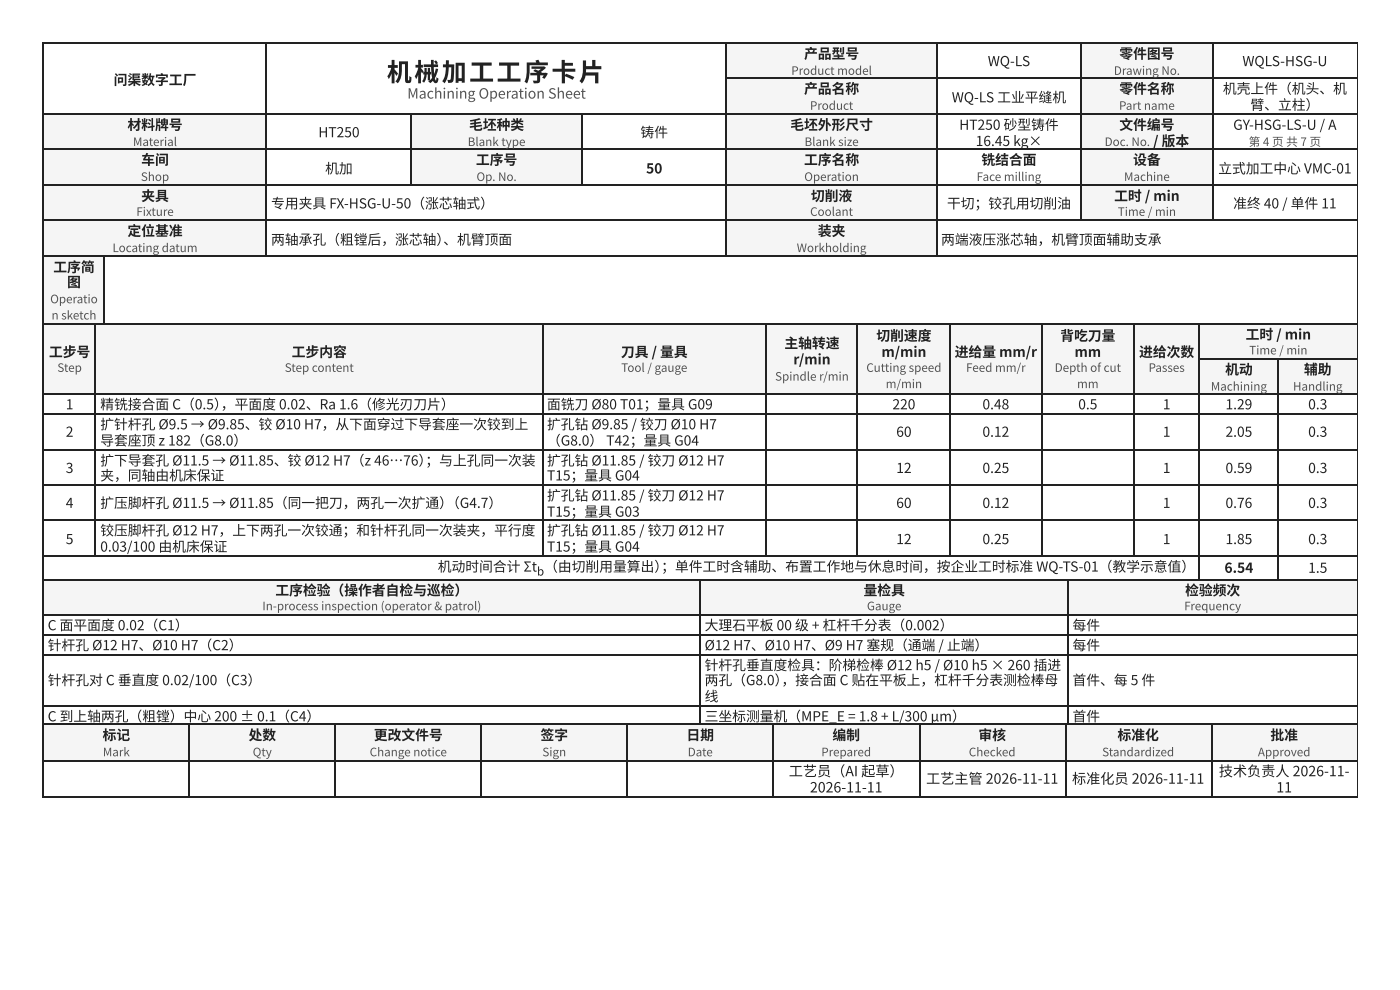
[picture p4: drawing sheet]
<svg xmlns="http://www.w3.org/2000/svg" width="297mm" height="210mm" viewBox="0 0 297 210" stroke-linecap="round" stroke-linejoin="round" font-family="sans-serif">
<defs><g id="words">
<text font-size="5.3" fill="#1d2327" x="82.1" y="17.2">机械加工 工 序卡片</text>
<text font-size="3" fill="#4a5560" x="86.4" y="20.9">Machining Operation Sheet</text>
<g font-size="3" fill="#1d2327">
<text x="167.3" y="164.6">工艺员（AI 起草）</text>
<text x="196.5" y="166.2">工艺主管 2026-11-11</text>
<text x="227.4" y="166.2">标准化员 2026-11-11</text>
<text x="258.6" y="164.6">技术负责人 2026-11-</text>
<text x="171.8" y="168">2026-11-11</text>
<text x="270.8" y="168">11</text>
</g>
<g font-size="2.9" fill="#1d2327">
<text x="24.1" y="18">问渠数字工厂</text>
<text x="170.6" y="12.4">产品型号</text>
<text x="209.6" y="14">WQ-LS</text>
<text x="237.5" y="12.4">零件图号</text>
<text x="263.6" y="14">WQLS-HSG-U</text>
<text x="170.6" y="19.8">产品名称</text>
<text x="201.9" y="21.7">WQ-LS 工业平缝机</text>
<text x="237.5" y="19.8">零件名称</text>
<text x="259.4" y="19.8">机壳上件（机头、机</text>
<text x="265.3" y="23.3">臂、立柱）</text>
<text x="27" y="27.5">材料牌号</text>
<text x="67.5" y="29.1">HT250</text>
<text x="99.5" y="27.5">毛坯种类</text>
<text x="135.9" y="29.1">铸件</text>
<text x="167.7" y="27.5">毛坯外形尺寸</text>
<text x="203.5" y="27.5">HT250 砂型铸件</text>
<text x="237.5" y="27.5">文件编号</text>
<text x="261.6" y="27.5">GY-HSG-LS-U / A</text>
<text x="30" y="34.9">车间</text>
<text x="101" y="34.9">工序号</text>
<text x="170.6" y="34.9">工序名称</text>
<text x="207" y="31">16.45 kg×</text>
<text x="208.2" y="34.9">铣结合面</text>
<text x="240.4" y="34.9">设备</text>
<text x="244.6" y="31">/ 版本</text>
<text x="69" y="36.8">机加</text>
<text x="137.1" y="36.8">50</text>
<text x="258.4" y="36.8">立式加工中心 VMC-01</text>
<text x="30" y="42.6">夹具</text>
<text x="57.5" y="44.2">专用夹具 FX-HSG-U-50（涨芯轴式）</text>
<text x="172" y="42.6">切削液</text>
<text x="200.9" y="44.2">干切；铰孔用切削油</text>
<text x="236.4" y="42.6">工时 / min</text>
<text x="261.6" y="44.2">准终 40 / 单件 11</text>
<text x="27" y="50">定位基准</text>
<text x="57.5" y="51.9">两轴承孔（粗镗后，涨芯轴）</text>
<text x="94" y="51.9">、机臂顶面</text>
<text x="173.5" y="50">装夹</text>
<text x="199.6" y="51.9">两端液压涨芯轴，机臂顶面辅助支承</text>
<text x="11.3" y="57.7">工序简</text>
<text x="14.2" y="60.9">图</text>
<text x="264.3" y="72">工时 / min</text>
<text x="10.4" y="75.7">工步号</text>
<text x="61.9" y="75.7">工步内容</text>
<text x="131.7" y="75.7">刀具 / 量具</text>
<text x="166.4" y="73.8">主轴转速</text>
<text x="168.3" y="77.3">r/min</text>
<text x="185.9" y="72.2">切削速度</text>
<text x="187" y="75.7">m/min</text>
<text x="202.5" y="75.7">进给量 mm/r</text>
<text x="224.9" y="72.2">背吃刀量</text>
<text x="228" y="75.7">mm</text>
<text x="241.7" y="75.7">进给次数</text>
<text x="259.9" y="79.4">机动</text>
<text x="276.6" y="79.4">辅助</text>
<text x="14" y="86.8">1</text>
<text x="21.3" y="86.8">精铣接合面 C（0.5）</text>
<text x="46.8" y="86.8">，平面度 0.02、Ra 1.6（修光刃刀片）</text>
<text x="116" y="86.8">面铣刀 Ø80 T01；量具 G09</text>
<text x="189.3" y="86.8">220</text>
<text x="208.4" y="86.8">0.48</text>
<text x="228.7" y="86.8">0.5</text>
<text x="246.7" y="86.8">1</text>
<text x="260" y="86.8">1.29</text>
<text x="277.5" y="86.8">0.3</text>
<text x="14" y="92.6">2</text>
<text x="21.3" y="91">扩针杆孔 Ø9.5 → Ø9.85、铰 Ø10 H7，从下面穿过下导套座一次铰到上</text>
<text x="21.3" y="94.5">导套座顶 z 182（G8.0）</text>
<text x="116" y="91">扩孔钻 Ø9.85 / 铰刀 Ø10 H7</text>
<text x="116" y="94.5">（G8.0） T42；量具 G04</text>
<text x="190.1" y="92.6">60</text>
<text x="208.4" y="92.6">0.12</text>
<text x="246.7" y="92.6">1</text>
<text x="260" y="92.6">2.05</text>
<text x="277.5" y="92.6">0.3</text>
<text x="14" y="100.3">3</text>
<text x="21.3" y="98.7">扩下导套孔 Ø11.5 → Ø11.85、铰 Ø12 H7（z 46…76）</text>
<text x="21.3" y="101.9">夹，同轴由机床保证</text>
<text x="90.2" y="98.7">；与上孔同一次装</text>
<text x="116" y="98.7">扩孔钻 Ø11.85 / 铰刀 Ø12 H7</text>
<text x="116" y="101.9">T15；量具 G04</text>
<text x="190.1" y="100.3">12</text>
<text x="208.4" y="100.3">0.25</text>
<text x="246.7" y="100.3">1</text>
<text x="260" y="100.3">0.59</text>
<text x="277.5" y="100.3">0.3</text>
<text x="14" y="107.7">4</text>
<text x="21.3" y="107.7">扩压脚杆孔 Ø11.5 → Ø11.85（同一把刀，两孔一次扩通）</text>
<text x="94.6" y="107.7">（G4.7）</text>
<text x="116" y="106.1">扩孔钻 Ø11.85 / 铰刀 Ø12 H7</text>
<text x="190.1" y="107.7">60</text>
<text x="208.4" y="107.7">0.12</text>
<text x="246.7" y="107.7">1</text>
<text x="260" y="107.7">0.76</text>
<text x="277.5" y="107.7">0.3</text>
<text x="21.3" y="113.5">铰压脚杆孔 Ø12 H7，上下两孔一次铰通；和针杆孔同一次装夹，平行度</text>
<text x="116" y="109.5">T15；量具 G03</text>
<text x="116" y="113.5">扩孔钻 Ø11.85 / 铰刀 Ø12 H7</text>
<text x="14" y="115.4">5</text>
<text x="21.3" y="116.9">0.03/100 由机床保证</text>
<text x="116" y="116.9">T15；量具 G04</text>
<text x="190.1" y="115.4">12</text>
<text x="208.4" y="115.4">0.25</text>
<text x="246.7" y="115.4">1</text>
<text x="260" y="115.4">1.85</text>
<text x="277.5" y="115.4">0.3</text>
<text x="92.9" y="121.2">机动时间合计 Σt （由切削用量算出）</text>
<text x="140.3" y="121.2">；单件工时含辅助、布置工作地与休息时间，按企业工时标准 WQ-TS-01（教学示意值）</text>
<text x="259.8" y="121.4">6.54</text>
<text x="277.5" y="121.4">1.5</text>
<text x="58.4" y="126.2">工序检验（操作者自 检与巡检）</text>
<text x="183.2" y="126.2">量检具</text>
<text x="251.4" y="126.2">检验频次</text>
<text x="10.1" y="133.6">C 面平面度 0.02（C1）</text>
<text x="10.1" y="137.8">针杆孔 Ø12 H7、Ø10 H7（C2）</text>
<text x="149.5" y="133.6">大理石平板 00 级 + 杠杆千分表（0.002）</text>
<text x="149.5" y="137.8">Ø12 H7、Ø10 H7、Ø9 H7 塞规（通端 / 止端）</text>
<text x="227.5" y="133.6">每件</text>
<text x="227.5" y="137.8">每件</text>
<text x="149.5" y="142.1">针杆孔垂直度检具：阶梯检棒 Ø12 h5 / Ø10 h5 × 260 插进</text>
<text x="10.1" y="145.3">针杆孔对 C 垂直度 0.02/100（C3）</text>
<text x="149.5" y="145.3">两孔（G8.0）</text>
<text x="149.5" y="148.7">线</text>
<text x="165.8" y="145.3">，接合面 C 贴在平板上，杠杆千分表测检棒母</text>
<text x="227.5" y="145.3">首件、每 5 件</text>
<text x="10.1" y="152.9">C 到上轴两孔（粗镗）中心 200 ± 0.1（C4）</text>
<text x="149.5" y="152.9">三坐标测量机（MPE_E = 1.8 + L/300 μm）</text>
<text x="227.5" y="152.9">首件</text>
<text x="21.8" y="156.9">标记</text>
<text x="52.7" y="156.9">处数</text>
<text x="79.3" y="156.9">更改文件号</text>
<text x="114.7" y="156.9">签字</text>
<text x="145.6" y="156.9">日 期</text>
<text x="176.6" y="156.9">编制</text>
<text x="207.6" y="156.9">审核</text>
<text x="237.1" y="156.9">标准化</text>
<text x="269.5" y="156.9">批准</text>
</g>
<g font-size="2.5" fill="#4a5560">
<text x="167.9" y="15.9">Product model</text>
<text x="236.3" y="15.9">Drawing No.</text>
<text x="171.8" y="23.3">Product</text>
<text x="237.4" y="23.3">Part name</text>
<text x="28.2" y="31">Material</text>
<text x="99.2" y="31">Blank type</text>
<text x="170.7" y="31">Blank size</text>
<text x="234.3" y="31">Doc. No.</text>
<text x="264.9" y="31">第 4 页 共 7 页</text>
<text x="29.9" y="38.4">Shop</text>
<text x="101.1" y="38.4">Op. No.</text>
<text x="170.6" y="38.4">Operation</text>
<text x="207.2" y="38.4">Face milling</text>
<text x="238.5" y="38.4">Machine</text>
<text x="28.9" y="45.8">Fixture</text>
<text x="171.9" y="45.8">Coolant</text>
<text x="237.1" y="45.8">Time / min</text>
<text x="23.9" y="53.4">Locating datum</text>
<text x="169" y="53.4">Workholding</text>
<text x="10.7" y="64.3">Operatio</text>
<text x="10.9" y="67.7">n sketch</text>
<text x="265" y="75.1">Time / min</text>
<text x="12.2" y="78.8">Step</text>
<text x="60.4" y="78.8">Step content</text>
<text x="131.8" y="78.8">Tool / gauge</text>
<text x="164.4" y="80.7">Spindle r/min</text>
<text x="183.8" y="78.8">Cutting speed</text>
<text x="187.9" y="82.3">m/min</text>
<text x="204.9" y="78.8">Feed mm/r</text>
<text x="223.7" y="78.8">Depth of cut</text>
<text x="228.5" y="82.3">mm</text>
<text x="243.7" y="78.8">Passes</text>
<text x="256.9" y="82.8">Machining</text>
<text x="274.3" y="82.8">Handling</text>
<text x="55.7" y="129.4">In-process inspection (operator &amp; patrol)</text>
<text x="183.9" y="129.4">Gauge</text>
<text x="251.2" y="129.4">Frequency</text>
<text x="21.8" y="160.3">Mark</text>
<text x="53.6" y="160.3">Qty</text>
<text x="78.4" y="160.3">Change notice</text>
<text x="115.1" y="160.3">Sign</text>
<text x="145.9" y="160.3">Date</text>
<text x="174.2" y="160.3">Prepared</text>
<text x="205.5" y="160.3">Checked</text>
<text x="233.8" y="160.3">Standardized</text>
<text x="266.9" y="160.3">Approved</text>
</g>
<text font-size="2.4" fill="#1d2327" x="113.9" y="122">b</text>
</g></defs>
<g fill="#f3f5f6">
<path d="M154.3 9.3h44.4v7.4h-44.4z"/>
<path d="M229.4 9.3h27.8v7.4h-27.8z"/>
<path d="M154.3 16.7h44.4v7.4h-44.4z"/>
<path d="M229.4 16.7h27.8v7.4h-27.8z"/>
<path d="M9.3 24.1h47.3v7.6h-47.3z"/>
<path d="M87.3 24.1h36.3v7.6h-36.3z"/>
<path d="M154.3 24.1h44.4v7.6h-44.4z"/>
<path d="M229.4 24.1h27.8v7.6h-27.8z"/>
<path d="M9.3 31.7h47.3v7.5h-47.3z"/>
<path d="M87.3 31.7h36.3v7.5h-36.3z"/>
<path d="M154.3 31.7h44.4v7.5h-44.4z"/>
<path d="M229.4 31.7h27.8v7.5h-27.8z"/>
<path d="M9.3 39.2h47.3v7.6h-47.3z"/>
<path d="M154.3 39.2h44.4v7.6h-44.4z"/>
<path d="M229.4 39.2h27.8v7.6h-27.8z"/>
<path d="M9.3 46.8h47.3v7.4h-47.3z"/>
<path d="M154.3 46.8h44.4v7.4h-44.4z"/>
</g>
<g fill="none" stroke="#1d2327" stroke-width=".26">
<path d="M9 9.1h279M9.1 9v45.5M56.5 9v45.5M154.1 9v45.5M154.3 16.5h133.7M198.8 9v45.5M229.3 9v37.8M257.3 9v37.8M9 24.2h279M9 31.6h279M9 39.3h279M87.2 24.3v15.1"/>
<path d="M123.4 24.3v15.1M9 46.7h279M9 54.4h279"/>
</g>
<path d="M288 9v45.5" fill="none" stroke="#1d2327" stroke-width=".21"/>
<path d="M9.3 54.2h12.9v14.3h-12.9z" fill="#f3f5f6"/>
<path d="M9 54.4h279M9.1 54.2v14.6M22.1 54.2v14.6M9 68.7h279" fill="none" stroke="#1d2327" stroke-width=".26"/>
<path d="M288 54.2v14.6" fill="none" stroke="#1d2327" stroke-width=".21"/>
<g fill="#f3f5f6">
<path d="M9.3 68.5h11.1v15.1h-11.1z"/>
<path d="M20.4 68.5h94.7v15.1h-94.7z"/>
<path d="M115.1 68.5h47.4v15.1h-47.4z"/>
<path d="M162.5 68.5h19.5v15.1h-19.5z"/>
<path d="M182 68.5h19.6v15.1h-19.6z"/>
<path d="M201.6 68.5h19.3v15.1h-19.3z"/>
<path d="M220.9 68.5h19.6v15.1h-19.6z"/>
<path d="M240.5 68.5h14v15.1h-14z"/>
<path d="M254.5 68.5h33.4v7.4h-33.4z"/>
<path d="M254.5 75.9h16.7v7.7h-16.7z"/>
<path d="M271.2 75.9h16.7v7.7h-16.7z"/>
</g>
<g fill="none" stroke="#1d2327" stroke-width=".26">
<path d="M9 68.7h279M9.1 68.5v54.5M20.2 68.5v49.5M115.2 68.5v49.5M162.6 68.5v49.5M181.9 68.5v49.5M201.5 68.5v49.5M221.1 68.5v49.5M240.6 68.5v49.5M254.4 68.5v54.5M254.5 76.1h33.5M271.1 76.2v46.8"/>
<path d="M9 83.5h279M9 87.7h279M9 95.4h279M9 102.8h279M9 110.2h279M9 117.9h279M9 122.9h279"/>
</g>
<path d="M288 68.5v54.5" fill="none" stroke="#1d2327" stroke-width=".21"/>
<g fill="#f3f5f6">
<path d="M9.3 122.8h139.1v7.6h-139.1z"/>
<path d="M148.4 122.8h78.1v7.6h-78.1z"/>
<path d="M226.5 122.8h61.4v7.6h-61.4z"/>
</g>
<path d="M9 122.9h279M9 130.3h279M9 134.5h279M9 138.8h279M9.1 122.8v30.9M148.6 122.8v30.9M226.6 122.8v30.9M9 149.6h279M9 153.6h279" fill="none" stroke="#1d2327" stroke-width=".26"/>
<path d="M288 122.8v30.9" fill="none" stroke="#1d2327" stroke-width=".21"/>
<g fill="#f3f5f6">
<path d="M9.3 153.7h30.9v7.4h-30.9z"/>
<path d="M40.2 153.7h31v7.4h-31z"/>
<path d="M71.2 153.7h30.9v7.4h-30.9z"/>
<path d="M102.1 153.7h31v7.4h-31z"/>
<path d="M133.1 153.7h30.9v7.4h-30.9z"/>
<path d="M164 153.7h31v7.4h-31z"/>
<path d="M195 153.7h31v7.4h-31z"/>
<path d="M226 153.7h30.9v7.4h-30.9z"/>
<path d="M256.9 153.7h31v7.4h-31z"/>
</g>
<path d="M9 153.6h279M9.1 153.5v15.6M40.1 153.5v15.6M71 153.5v15.6M102 153.5v15.6M133 153.5v15.6M163.9 153.5v15.6M195.1 153.5v15.6M226.1 153.5v15.6M257 153.5v15.6M9 161.3h279M9 168.9h279" fill="none" stroke="#1d2327" stroke-width=".26"/>
<path d="M288 153.5v15.6" fill="none" stroke="#1d2327" stroke-width=".21"/>
<use href="#words"/>
</svg>
